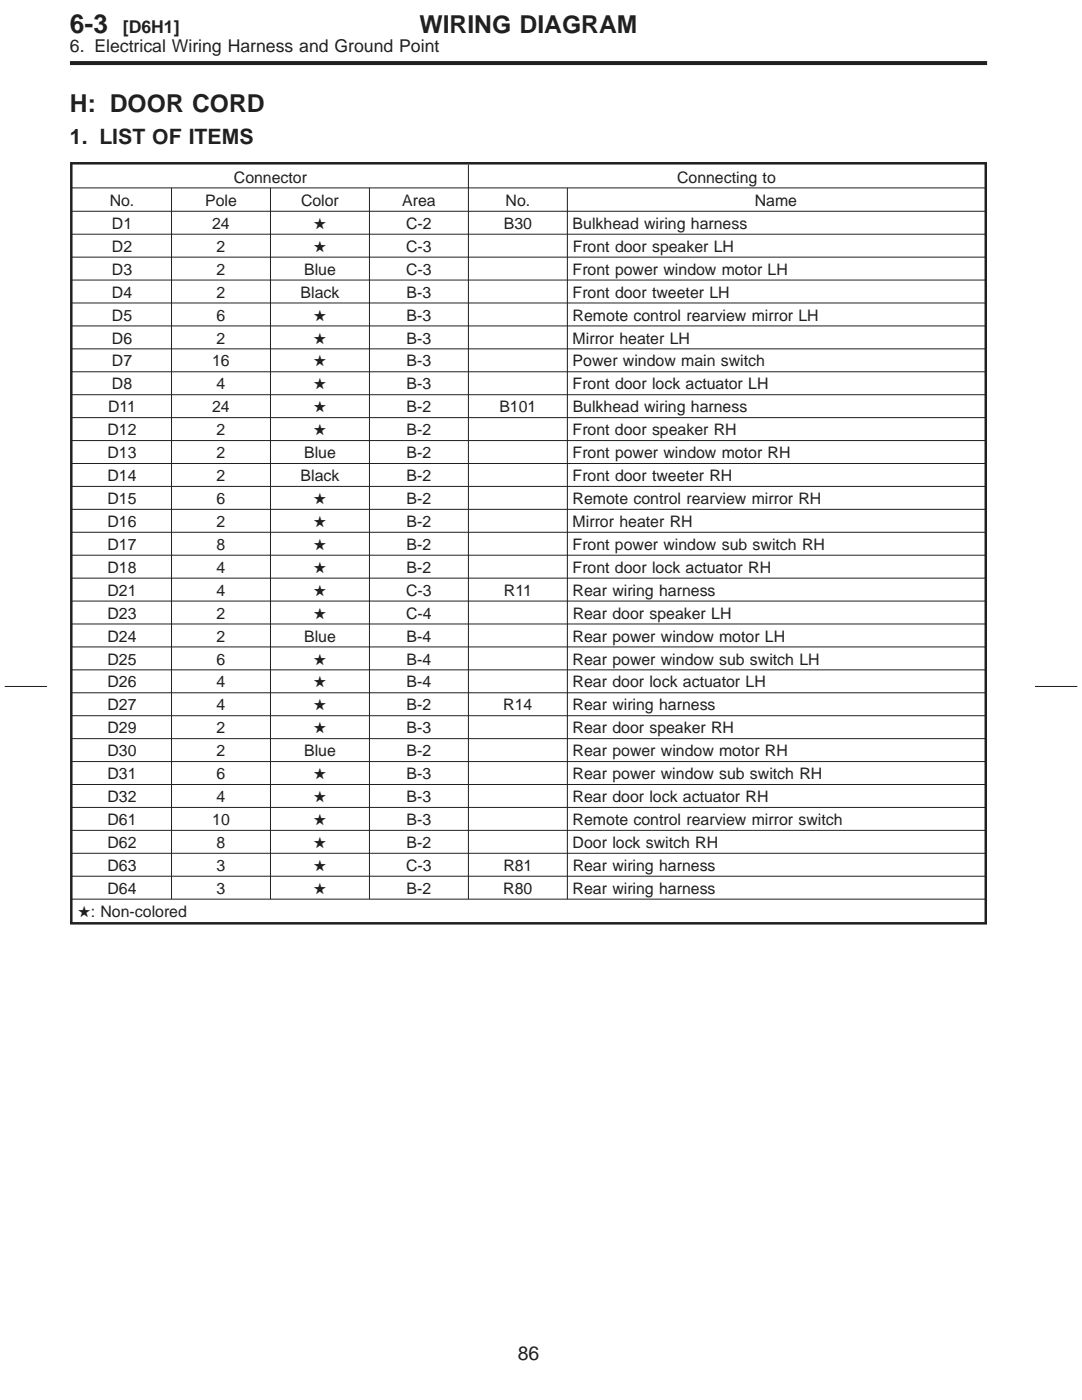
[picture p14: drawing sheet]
<svg xmlns="http://www.w3.org/2000/svg" width="216mm" height="279mm" viewBox="0 0 216 279" stroke-linecap="round" stroke-linejoin="round" font-family="sans-serif">
<defs><g id="words">
<text font-size="5.3" fill="#231f20" x="13.9" y="6.6">6-3</text>
<g font-size="4.9" fill="#231f20">
<text x="83.7" y="6.6">WIRING DIAGRAM</text>
<text x="14" y="22.3">H: DOOR CORD</text>
</g>
<text font-size="4.2" fill="#231f20" x="14" y="28.8">1. LIST OF ITEMS</text>
<text font-size="3.9" fill="#231f20" x="103.3" y="271.3">86</text>
<g font-size="3.5" fill="#231f20">
<text x="13.9" y="10.4">6. Electrical Wiring Harness and Ground Point</text>
<text x="24.5" y="6.6">[D6H1]</text>
</g>
<g font-size="3.2" fill="#231f20">
<text x="21.9" y="41.1">No.</text>
<text x="40.9" y="41.1">Pole</text>
<text x="46.7" y="36.4">Connector</text>
<text x="60.1" y="41.1">Color</text>
<text x="80.3" y="41.1">Area</text>
<text x="100.9" y="41.1">No.</text>
<text x="135.1" y="36.4">Connecting to</text>
<text x="150.6" y="41.1">Name</text>
<text x="22.3" y="45.7">D1</text>
<text x="42.3" y="45.7">24</text>
<text x="62.6" y="45.7">★</text>
<text x="81" y="45.7">C-2</text>
<text x="100.5" y="45.7">B30</text>
<text x="114.3" y="45.7">Bulkhead wiring harness</text>
<text x="22.3" y="50.3">D2</text>
<text x="43.2" y="50.3">2</text>
<text x="62.6" y="50.3">★</text>
<text x="81" y="50.3">C-3</text>
<text x="114.3" y="50.3">Front door speaker LH</text>
<text x="22.3" y="54.8">D3</text>
<text x="22.3" y="59.4">D4</text>
<text x="43.2" y="54.8">2</text>
<text x="43.2" y="59.4">2</text>
<text x="60" y="59.4">Black</text>
<text x="60.7" y="54.8">Blue</text>
<text x="81" y="54.8">C-3</text>
<text x="81.1" y="59.4">B-3</text>
<text x="114.3" y="54.8">Front power window motor LH</text>
<text x="114.3" y="59.4">Front door tweeter LH</text>
<text x="22.3" y="64">D5</text>
<text x="43.2" y="64">6</text>
<text x="62.6" y="64">★</text>
<text x="81.1" y="64">B-3</text>
<text x="114.3" y="64">Remote control rearview mirror LH</text>
<text x="22.3" y="68.6">D6</text>
<text x="43.2" y="68.6">2</text>
<text x="62.6" y="68.6">★</text>
<text x="81.1" y="68.6">B-3</text>
<text x="114.3" y="68.6">Mirror heater LH</text>
<text x="22.3" y="73.1">D7</text>
<text x="22.3" y="77.7">D8</text>
<text x="42.3" y="73.1">16</text>
<text x="43.2" y="77.7">4</text>
<text x="62.6" y="73.1">★</text>
<text x="62.6" y="77.7">★</text>
<text x="81.1" y="73.1">B-3</text>
<text x="81.1" y="77.7">B-3</text>
<text x="114.3" y="73.1">Power window main switch</text>
<text x="114.3" y="77.7">Front door lock actuator LH</text>
<text x="21.6" y="82.3">D11</text>
<text x="42.3" y="82.3">24</text>
<text x="62.6" y="82.3">★</text>
<text x="81.1" y="82.3">B-2</text>
<text x="99.6" y="82.3">B101</text>
<text x="114.3" y="82.3">Bulkhead wiring harness</text>
<text x="21.4" y="86.9">D12</text>
<text x="43.2" y="86.9">2</text>
<text x="62.6" y="86.9">★</text>
<text x="81.1" y="86.9">B-2</text>
<text x="114.3" y="86.9">Front door speaker RH</text>
<text x="21.4" y="91.4">D13</text>
<text x="43.2" y="91.4">2</text>
<text x="60.7" y="91.4">Blue</text>
<text x="81.1" y="91.4">B-2</text>
<text x="114.3" y="91.4">Front power window motor RH</text>
<text x="21.4" y="96">D14</text>
<text x="21.4" y="100.6">D15</text>
<text x="43.2" y="96">2</text>
<text x="43.2" y="100.6">6</text>
<text x="60" y="96">Black</text>
<text x="62.6" y="100.6">★</text>
<text x="81.1" y="100.6">B-2</text>
<text x="81.1" y="96">B-2</text>
<text x="114.3" y="100.6">Remote control rearview mirror RH</text>
<text x="114.3" y="96">Front door tweeter RH</text>
<text x="21.4" y="105.2">D16</text>
<text x="43.2" y="105.2">2</text>
<text x="62.6" y="105.2">★</text>
<text x="81.1" y="105.2">B-2</text>
<text x="114.3" y="105.2">Mirror heater RH</text>
<text x="21.4" y="109.7">D17</text>
<text x="43.2" y="109.7">8</text>
<text x="62.6" y="109.7">★</text>
<text x="81.1" y="109.7">B-2</text>
<text x="114.3" y="109.7">Front power window sub switch RH</text>
<text x="21.4" y="114.3">D18</text>
<text x="21.4" y="118.9">D21</text>
<text x="43.2" y="114.3">4</text>
<text x="43.2" y="118.9">4</text>
<text x="62.6" y="114.3">★</text>
<text x="62.6" y="118.9">★</text>
<text x="81" y="118.9">C-3</text>
<text x="81.1" y="114.3">B-2</text>
<text x="100.6" y="118.9">R11</text>
<text x="114.3" y="114.3">Front door lock actuator RH</text>
<text x="114.3" y="118.9">Rear wiring harness</text>
<text x="21.4" y="123.5">D23</text>
<text x="43.2" y="123.5">2</text>
<text x="62.6" y="123.5">★</text>
<text x="81" y="123.5">C-4</text>
<text x="114.3" y="123.5">Rear door speaker LH</text>
<text x="21.4" y="128">D24</text>
<text x="43.2" y="128">2</text>
<text x="60.7" y="128">Blue</text>
<text x="81.1" y="128">B-4</text>
<text x="114.3" y="128">Rear power window motor LH</text>
<text x="21.4" y="132.6">D25</text>
<text x="21.4" y="137.2">D26</text>
<text x="43.2" y="132.6">6</text>
<text x="43.2" y="137.2">4</text>
<text x="62.6" y="132.6">★</text>
<text x="62.6" y="137.2">★</text>
<text x="81.1" y="132.6">B-4</text>
<text x="81.1" y="137.2">B-4</text>
<text x="114.3" y="132.6">Rear power window sub switch LH</text>
<text x="114.3" y="137.2">Rear door lock actuator LH</text>
<text x="21.4" y="141.8">D27</text>
<text x="43.2" y="141.8">4</text>
<text x="62.6" y="141.8">★</text>
<text x="81.1" y="141.8">B-2</text>
<text x="100.4" y="141.8">R14</text>
<text x="114.3" y="141.8">Rear wiring harness</text>
<text x="21.4" y="146.4">D29</text>
<text x="43.2" y="146.4">2</text>
<text x="62.6" y="146.4">★</text>
<text x="81.1" y="146.4">B-3</text>
<text x="114.3" y="146.4">Rear door speaker RH</text>
<text x="21.4" y="150.9">D30</text>
<text x="21.4" y="155.5">D31</text>
<text x="43.2" y="150.9">2</text>
<text x="43.2" y="155.5">6</text>
<text x="60.7" y="150.9">Blue</text>
<text x="62.6" y="155.5">★</text>
<text x="81.1" y="155.5">B-3</text>
<text x="81.1" y="150.9">B-2</text>
<text x="114.3" y="155.5">Rear power window sub switch RH</text>
<text x="114.3" y="150.9">Rear power window motor RH</text>
<text x="21.4" y="160.1">D32</text>
<text x="43.2" y="160.1">4</text>
<text x="62.6" y="160.1">★</text>
<text x="81.1" y="160.1">B-3</text>
<text x="114.3" y="160.1">Rear door lock actuator RH</text>
<text x="21.4" y="164.7">D61</text>
<text x="42.3" y="164.7">10</text>
<text x="62.6" y="164.7">★</text>
<text x="81.1" y="164.7">B-3</text>
<text x="114.3" y="164.7">Remote control rearview mirror switch</text>
<text x="21.4" y="169.2">D62</text>
<text x="21.4" y="173.8">D63</text>
<text x="43.2" y="169.2">8</text>
<text x="43.2" y="173.8">3</text>
<text x="62.6" y="169.2">★</text>
<text x="62.6" y="173.8">★</text>
<text x="81" y="173.8">C-3</text>
<text x="81.1" y="169.2">B-2</text>
<text x="100.4" y="173.8">R81</text>
<text x="114.3" y="169.2">Door lock switch RH</text>
<text x="114.3" y="173.8">Rear wiring harness</text>
<text x="21.4" y="178.4">D64</text>
<text x="43.2" y="178.4">3</text>
<text x="62.6" y="178.4">★</text>
<text x="81.1" y="178.4">B-2</text>
<text x="100.4" y="178.4">R80</text>
<text x="114.3" y="178.4">Rear wiring harness</text>
<text x="15.5" y="183">★: Non-colored</text>
</g>
</g></defs>
<path d="M14 32.6h182.9M14 184.3h182.9" fill="none" stroke="#231f20" stroke-width=".5"/>
<path d="M14 108.4h.5M196.4 108.4h.5" fill="none" stroke="#231f20" stroke-width="151.7" stroke-linecap="butt"/>
<g fill="none" stroke="#231f20" stroke-width=".2">
<path d="M14.2 37.5h182.5M14.2 42.2h182.5M14.2 46.7h182.5M14.2 51.3h182.5M14.2 55.9h182.5M14.2 60.5h182.5M14.2 65h182.5M14.2 69.6h182.5M14.2 74.2h182.5M14.2 78.8h182.5M14.2 83.3h182.5M14.2 87.9h182.5"/>
<path d="M14.2 92.5h182.5M14.2 97.1h182.5M14.2 101.7h182.5M14.2 106.2h182.5M14.2 110.8h182.5M14.2 115.4h182.5M14.2 120h182.5M.9 137h8.5M14.2 124.5h182.5M14.2 129.1h182.5M14.2 133.7h182.5M14.2 138.3h182.5"/>
<path d="M206.5 137h8.5M14.2 142.8h182.5M14.2 147.4h182.5M14.2 152h182.5M14.2 156.6h182.5M14.2 161.1h182.5M14.2 165.7h182.5M14.2 170.3h182.5M14.2 174.9h182.5M14.2 179.4h182.5"/>
</g>
<path d="M34.1 108.5h.2M53.9 108.5h.2M73.6 108.5h.2M113.1 108.5h.2" fill="none" stroke="#231f20" stroke-width="141.9" stroke-linecap="butt"/>
<path d="M93.4 106.1h.2" fill="none" stroke="#231f20" stroke-width="146.6" stroke-linecap="butt"/>
<path d="M14 12.6h183" fill="none" stroke="#231f20" stroke-width=".8" stroke-linecap="butt"/>
<use href="#words"/>
</svg>
